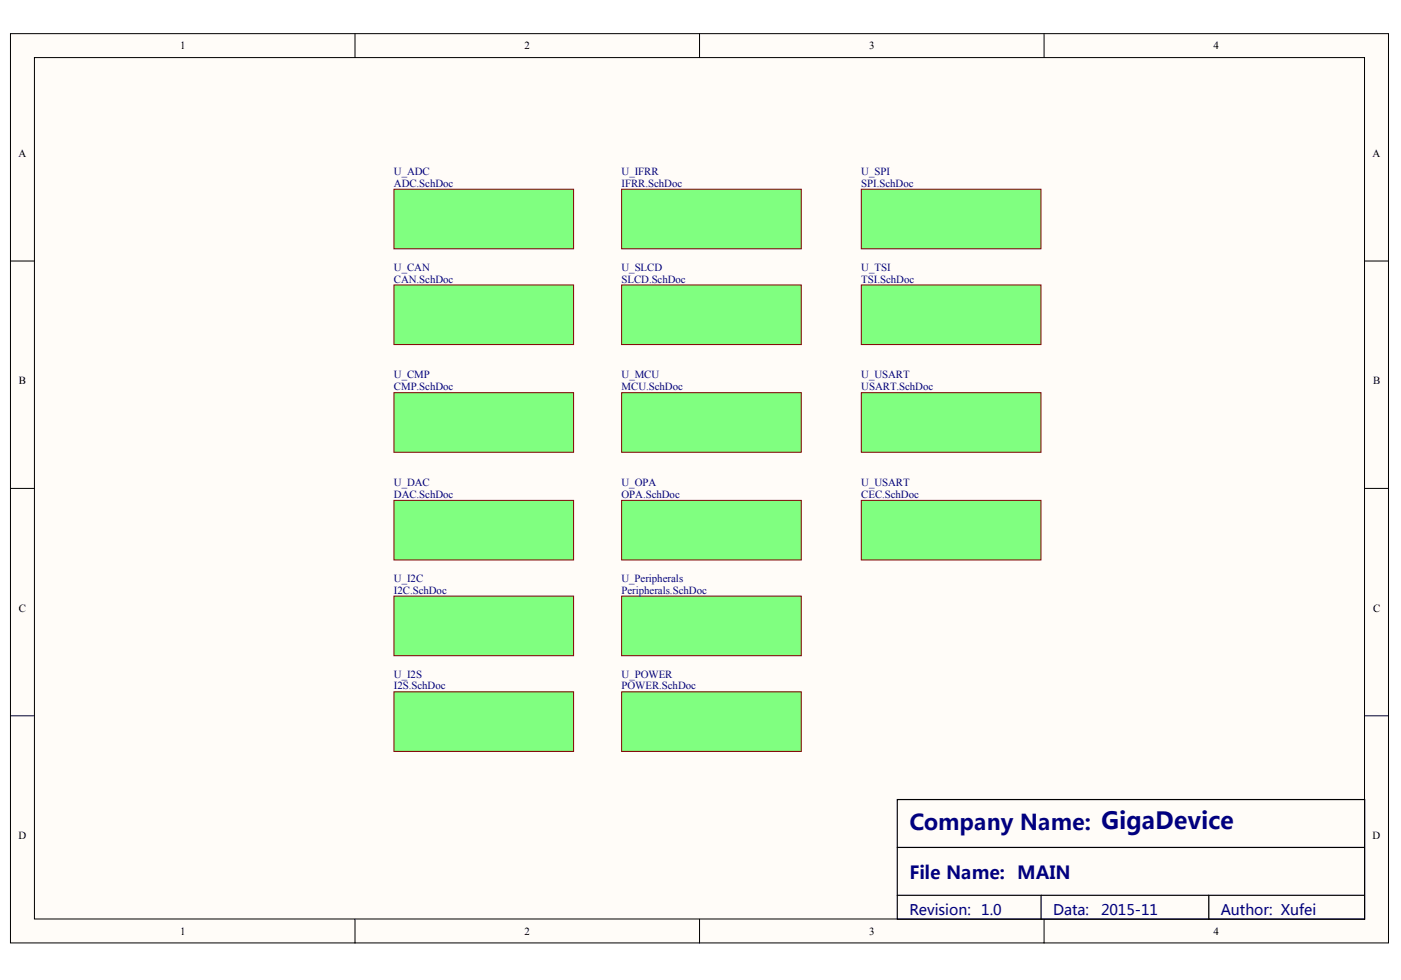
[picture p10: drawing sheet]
<svg xmlns="http://www.w3.org/2000/svg" width="289mm" height="202mm" viewBox="0 0 289 202" stroke-linecap="round" stroke-linejoin="round" font-family="sans-serif">
<defs><g id="words">
<text font-size="4.5" fill="#000080" x="187.5" y="171.1">Company Name: GigaDevice</text>
<text font-size="3.7" fill="#000080" x="187.5" y="181.2">File Name: MAIN</text>
<g font-size="3" fill="#000080">
<text x="187.5" y="188.8">Revision:</text>
<text x="202.3" y="188.8">1.0</text>
<text x="217.2" y="188.8">Data:</text>
<text x="227.1" y="188.8">2015-11</text>
<text x="251.7" y="188.8">Author: Xufei</text>
</g>
<g font-size="2.2">
<text x="37.1" y="10.1">1</text>
<text x="108.2" y="10.1">2</text>
<text x="179.2" y="10.1">3</text>
<text x="250.3" y="10.1">4</text>
<text x="3.8" y="32.4">A</text>
<text x="283.1" y="32.4">A</text>
<text x="3.9" y="79.3">B</text>
<text x="283.2" y="79.3">B</text>
<text x="3.9" y="126.2">C</text>
<text x="283.2" y="126.2">C</text>
<text x="3.8" y="173.1">D</text>
<text x="283.1" y="173.1">D</text>
<text x="37.1" y="192.8">1</text>
<text x="108.2" y="192.8">2</text>
<text x="179.2" y="192.8">3</text>
<text x="250.3" y="192.8">4</text>
</g>
<g font-size="2.2" fill="#000080">
<text x="81.2" y="36.1">U_ADC</text>
<text x="81.2" y="38.5">ADC.SchDoc</text>
<text x="128.2" y="36.1">U_IFRR</text>
<text x="128.2" y="38.5">IFRR.SchDoc</text>
<text x="177.6" y="36.1">U_SPI</text>
<text x="177.6" y="38.5">SPI.SchDoc</text>
<text x="81.2" y="55.8">U_CAN</text>
<text x="81.2" y="58.3">CAN.SchDoc</text>
<text x="128.2" y="55.8">U_SLCD</text>
<text x="128.2" y="58.3">SLCD.SchDoc</text>
<text x="177.6" y="55.8">U_TSI</text>
<text x="177.6" y="58.3">TSI.SchDoc</text>
<text x="81.2" y="78.1">U_CMP</text>
<text x="81.2" y="80.5">CMP.SchDoc</text>
<text x="128.2" y="78.1">U_MCU</text>
<text x="128.2" y="80.5">MCU.SchDoc</text>
<text x="177.6" y="78.1">U_USART</text>
<text x="177.6" y="80.5">USART.SchDoc</text>
<text x="81.2" y="100.3">U_DAC</text>
<text x="128.2" y="100.3">U_OPA</text>
<text x="177.6" y="100.3">U_USART</text>
<text x="81.2" y="102.7">DAC.SchDoc</text>
<text x="128.2" y="102.7">OPA.SchDoc</text>
<text x="177.6" y="102.7">CEC.SchDoc</text>
<text x="81.2" y="120">U_I2C</text>
<text x="128.2" y="120">U_Peripherals</text>
<text x="81.2" y="122.5">I2C.SchDoc</text>
<text x="128.2" y="122.5">Peripherals.SchDoc</text>
<text x="81.2" y="139.7">U_I2S</text>
<text x="81.2" y="142.2">I2S.SchDoc</text>
<text x="128.2" y="139.7">U_POWER</text>
<text x="128.2" y="142.2">POWER.SchDoc</text>
</g>
</g></defs>
<g fill="#fffcf8" stroke="#000" stroke-width=".21">
<path d="M2.2 6.9h284.1v187.6h-284.1z"/>
<path d="M7.1 11.9h274.3v177.7h-274.3z"/>
</g>
<path d="M73.2 6.9v5M144.3 6.9v5M215.3 6.9v5M2.2 53.8h4.9M281.4 53.8h5M2.2 100.7h4.9M281.4 100.7h5M2.2 147.6h4.9M281.4 147.6h5M73.2 189.6v4.9M144.3 189.6v4.9M215.3 189.6v4.9" fill="none" stroke="#000" stroke-width=".21"/>
<path d="M185 164.9h96.4v24.7h-96.4zM185 174.8h96.4M185 184.7h96.4M214.7 184.7v4.9M249.3 184.7v4.9" fill="none" stroke="#000" stroke-width=".25"/>
<g fill="#80ff80" stroke="#800000" stroke-width=".21">
<path d="M81.2 58.8h37.1v12.3h-37.1z"/>
<path d="M81.2 39h37.1v12.3h-37.1z"/>
<path d="M81.2 81h37.1v12.3h-37.1z"/>
<path d="M81.2 103.2h37.1v12.3h-37.1z"/>
<path d="M81.2 123h37.1v12.3h-37.1z"/>
<path d="M81.2 142.7h37.1v12.3h-37.1z"/>
<path d="M128.2 39h37v12.3h-37z"/>
<path d="M128.2 58.8h37v12.3h-37z"/>
<path d="M128.2 81h37v12.3h-37z"/>
<path d="M128.2 103.2h37v12.3h-37z"/>
<path d="M128.2 123h37v12.3h-37z"/>
<path d="M128.2 142.7h37v12.3h-37z"/>
<path d="M177.6 39h37.1v12.3h-37.1z"/>
<path d="M177.6 58.8h37.1v12.3h-37.1z"/>
<path d="M177.6 81h37.1v12.3h-37.1z"/>
<path d="M177.6 103.2h37.1v12.3h-37.1z"/>
</g>
<use href="#words"/>
</svg>
